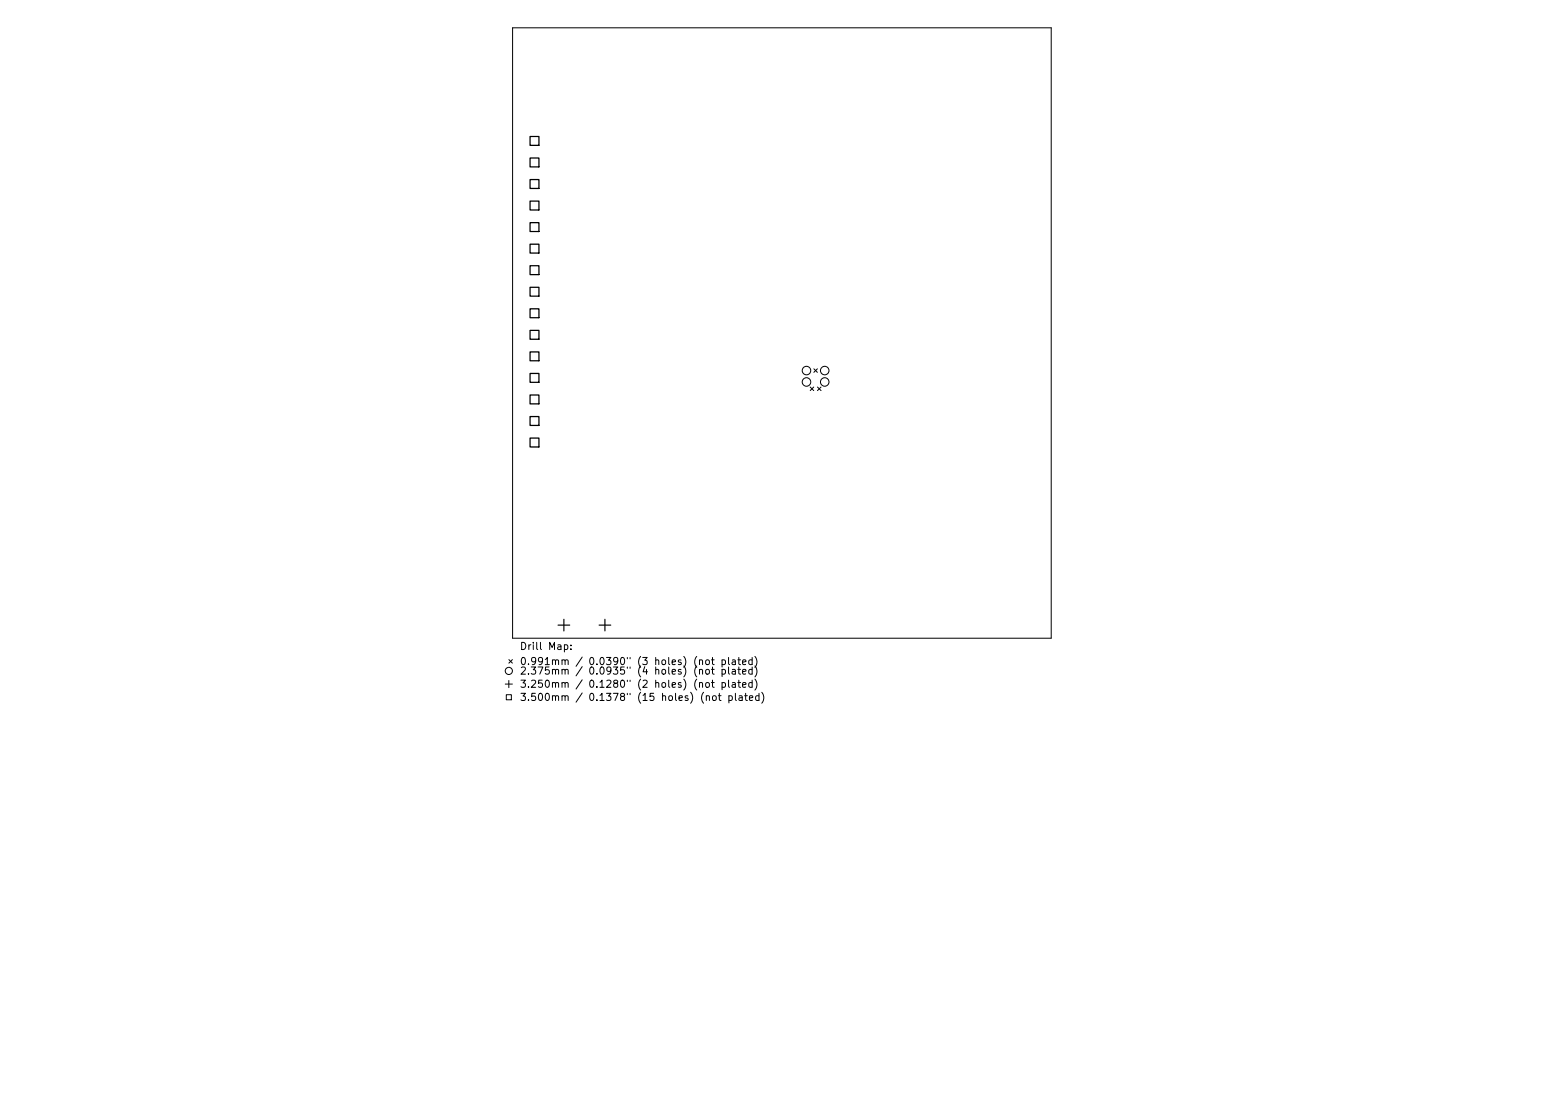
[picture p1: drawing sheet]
<svg xmlns="http://www.w3.org/2000/svg" width="297mm" height="210mm" viewBox="0 0 297 210" stroke-linecap="round" stroke-linejoin="round" font-family="sans-serif">
<defs><g id="words">
<g font-size="1.9">
<text x="98.7" y="123.4">Drill Map:</text>
<text x="98.7" y="126.3">0.991mm / 0.0390&quot; (3 holes) (not plated)</text>
<text x="98.7" y="128.1">2.375mm / 0.0935&quot; (4 holes) (not plated)</text>
<text x="98.7" y="130.6">3.250mm / 0.1280&quot; (2 holes) (not plated)</text>
<text x="98.7" y="133.1">3.500mm / 0.1378&quot; (15 holes) (not plated)</text>
</g>
</g></defs>
<g fill="none" stroke="#000" stroke-width=".19">
<path d="M97.4 5.3h102.2v115.9h-102.2zM153.9 73.5l.6 .7M154.5 73.5l-.6 .7M154.6 70l.6 .7M155.2 70l-.6 .7M155.3 73.5l.6 .7M155.9 73.5l-.6 .7M96 129.9h1.3M96.2 131.9h.9v1h-.9zM96.6 129.2v1.4M96.6 125.3l.7 .7M97.3 125.3l-.7 .7"/>
<path d="M107.2 122.5h.4l.2 .2-.1 .6h-.5M108.4 123.2v.2M108.4 122.5v.2M132.8 125.5l.2-.2 .4 .1v.8M132.8 127.3l.2-.2 .4 .1v.8M132.8 129.8l.2-.2 .4 .1v.8M134.1 125.5l.2-.2 .4 .2v.5l-.1 .2h-.3l-.2-.1zM134.1 127.3l.2-.2 .4 .2v.5l-.1 .2h-.3l-.2-.1zM134.1 129.8l.2-.2 .4 .2v.5l-.1 .2h-.3l-.2-.1zM134.1 132.3l.2-.2 .4 .1v.8M135.1 125.3h.5M135.1 127.1h.5"/>
<path d="M135.1 129.6h.5M135.3 124.9v1.1l.3 .2M135.3 126.7v1.2l.3 .1M135.3 129.2v1.2l.3 .1M135.4 132.2l.4-.1 .2 .3v.4l-.2 .2h-.4l-.1-.2zM136.4 132.1h.5M136.6 131.7v1.2l.3 .1M137.1 125.4l.4-.1 .3 .3-.1 .6h-.6M137.1 127.2l.4-.1 .3 .3-.1 .6h-.6M137.1 129.7l.4-.1 .3 .3-.1 .6h-.6M137.1 125.3v1.4M137.1 127.1v1.4"/>
<path d="M137.1 129.6v1.4M138.4 124.9v1.1l.2 .2M138.4 126.7v1.2l.2 .1M138.4 129.2v1.2l.2 .1M138.4 132.2l.4-.1 .3 .3-.1 .6h-.6M138.4 132.1v1.4M139.1 125.4h.5l.1 .8M139.1 127.2h.5l.1 .8M139.1 129.7h.5l.1 .8M139.7 125.6l-.5 .1-.2 .2 .2 .3h.5M139.7 127.5h-.5l-.2 .2 .2 .3h.5M139.7 130h-.5l-.2 .2 .2 .3h.5"/>
<path d="M139.7 131.7v1.2l.2 .1M140.1 125.3h.5M140.1 127.1h.5M140.1 129.6h.5M140.3 124.9v1.1l.3 .2M140.3 126.7v1.2l.3 .1M140.3 129.2v1.2l.3 .1M140.4 132.2h.5l.1 .8M141 132.5h-.5l-.2 .2 .2 .3h.5M141 125.8l.7-.2-.1-.2-.4-.1-.2 .2 .1 .7h.5M141 127.6l.7-.1-.1-.3-.4-.1-.2 .2 .1 .7h.5M141 130.1l.7-.1-.1-.3-.4-.1-.2 .2 .1 .7h.5"/>
<path d="M141.4 132.1h.5M141.6 131.7v1.2l.3 .1M142.3 132.6l.7-.1-.1-.3-.4-.1-.2 .2 .1 .7h.5M142.9 125.4l-.4-.1-.3 .3 .1 .6h.6M142.9 127.2l-.4-.1-.3 .3 .1 .6h.6M142.9 129.7l-.4-.1-.3 .3 .1 .6h.6M142.9 124.9v1.3M142.9 126.7v1.3M142.9 129.2v1.3M143.4 124.7a1.56 1.56 0 0 1 0 2.1M143.4 126.5a1.56 1.56 0 0 1 0 2.1M143.4 129a1.56 1.56 0 0 1 0 2.1"/>
<path d="M144.2 132.2l-.4-.1-.3 .3 .1 .6h.6M144.2 131.7v1.3M144.7 131.5a1.56 1.56 0 0 1 0 2.1"/>
<circle cx="153.2" cy="72.5" r=".81"/>
<circle cx="153.2" cy="70.4" r=".81"/>
<circle cx="156.6" cy="72.5" r=".81"/>
<circle cx="156.6" cy="70.4" r=".81"/>
<circle cx="96.6" cy="127.4" r=".68"/>
</g>
<path d="M106 118.7h2.2M107.1 117.6v2.2M113.8 118.7h2.2M114.9 117.6v2.2" fill="none" stroke="#000" stroke-width=".22"/>
<g fill="none" stroke="#000" stroke-width=".24">
<path d="M100.7 25.9h1.7v1.7h-1.7zM100.7 30h1.7v1.7h-1.7zM100.7 34.1h1.7v1.7h-1.7zM100.7 38.2h1.7v1.7h-1.7zM100.7 42.3h1.7v1.7h-1.7zM100.7 46.4h1.7v1.7h-1.7zM100.7 50.5h1.7v1.7h-1.7zM100.7 54.6h1.7v1.7h-1.7zM100.7 58.7h1.7v1.6h-1.7zM100.7 62.7h1.7v1.7h-1.7zM100.7 66.8h1.7v1.7h-1.7zM100.7 70.9h1.7v1.7h-1.7z"/>
<path d="M100.7 75h1.7v1.7h-1.7zM100.7 79.1h1.7v1.7h-1.7zM100.7 83.2h1.7v1.7h-1.7z"/>
</g>
<use href="#words"/>
</svg>
